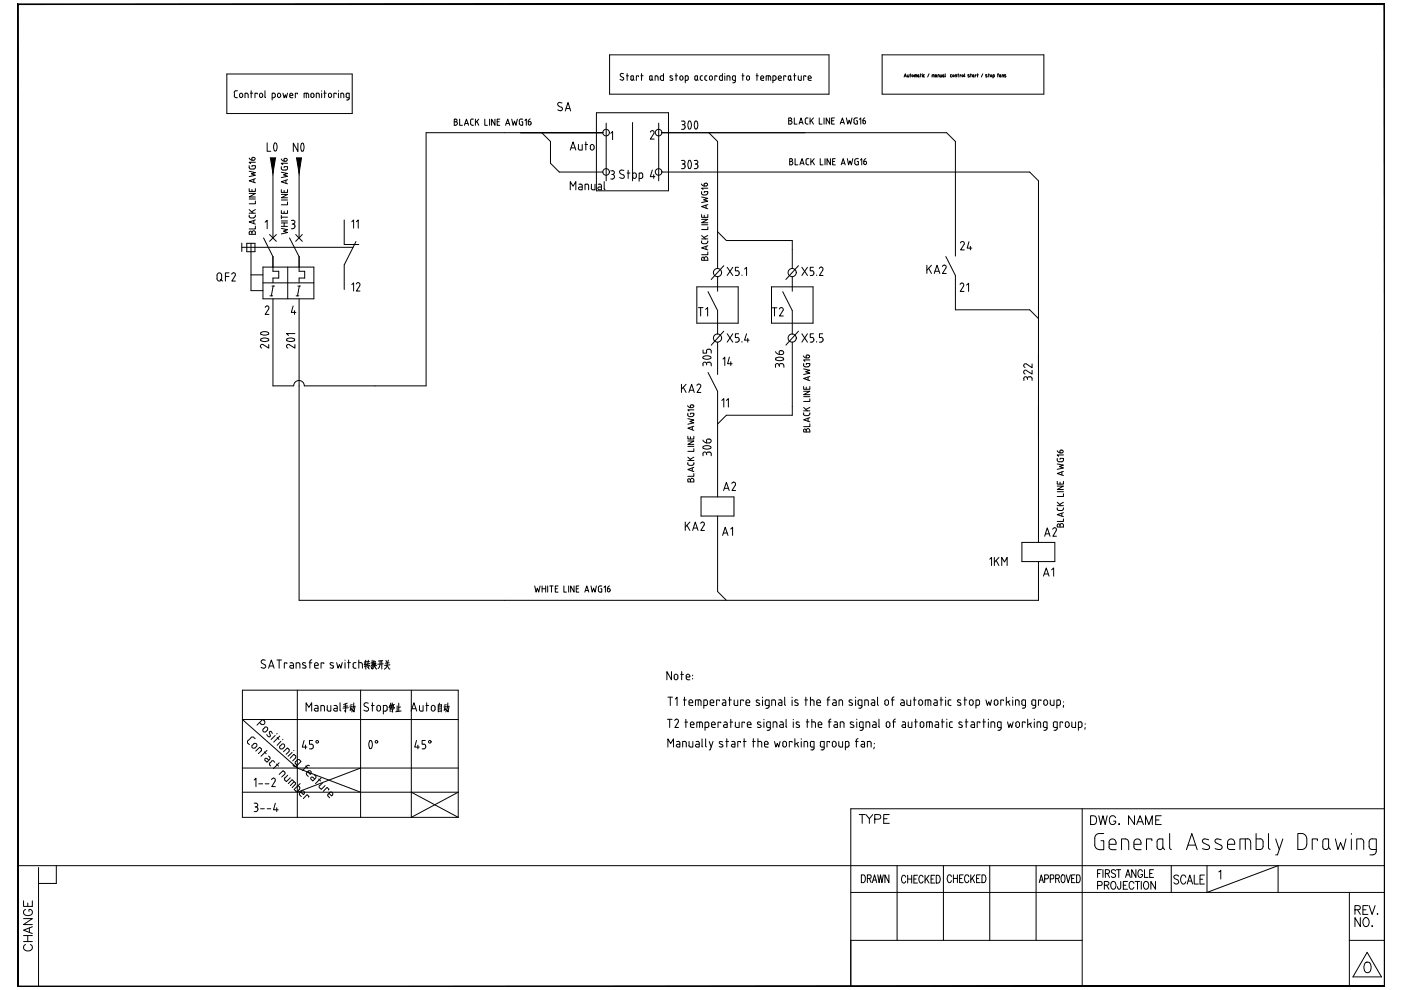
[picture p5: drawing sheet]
<svg xmlns="http://www.w3.org/2000/svg" width="297mm" height="210mm" viewBox="0 0 297 210" stroke-linecap="round" stroke-linejoin="round" font-family="sans-serif">
<defs><g id="words">
<g font-size="7.1">
<text x="168.3" y="80.1" transform="rotate(-90 168.3 80.1)">306</text>
<text x="74.8" y="160.9">0°</text>
</g>
<g font-size="6.6">
<text x="116.4" y="25.8">SA</text>
<text x="142.5" y="29.3">300</text>
<text x="54.7" y="33.9">L0</text>
<text x="142.5" y="37.7">303</text>
<text x="58.9" y="76.2" transform="rotate(-90 58.9 76.2)">200</text>
<text x="64.6" y="76.2" transform="rotate(-90 64.6 76.2)">201</text>
<text x="152.8" y="80.1" transform="rotate(-90 152.8 80.1)">305</text>
<text x="152.8" y="99.1" transform="rotate(-90 152.8 99.1)">306</text>
</g>
<g font-size="4.9">
<text x="119.9" y="33.2">Auto</text>
<text x="195.8" y="59.3">KA2</text>
<text x="202.8" y="54.3">24</text>
<text x="45.2" y="60.7">QF2</text>
<text x="73.7" y="62.8">12</text>
<text x="202.5" y="63.1">21</text>
<text x="147.1" y="68.1">T1</text>
<text x="163" y="68.1">T2</text>
<text x="152.4" y="78.7">14</text>
<text x="220.1" y="81.8" transform="rotate(-90 220.1 81.8)">322</text>
<text x="143.6" y="84.3">KA2</text>
<text x="152.4" y="105.1">A2</text>
<text x="144.3" y="113.6">KA2</text>
<text x="152.4" y="114.7">A1</text>
<text x="220.5" y="115">A2</text>
<text x="208.8" y="121">1KM</text>
<text x="220.5" y="123.5">A1</text>
<text x="63.1" y="160.2">45°</text>
<text x="87.1" y="160.2">45°</text>
<text x="52.9" y="173.2">3--4</text>
<text x="181.3" y="175.7">TYPE</text>
<text x="230.4" y="176">DWG. NAME</text>
<text x="286.5" y="197.6">NO.</text>
<text x="8.1" y="202.8" transform="rotate(-90 8.1 202.8)">CHANGE</text>
</g>
<g font-size="4.4">
<text x="77.3" y="49.7" transform="rotate(-90 77.3 49.7)">11</text>
<text x="155.6" y="87.5" transform="rotate(-90 155.6 87.5)">11</text>
</g>
</g></defs>
<!-- layer: 2 -->
<g fill="none" stroke="#000" stroke-width=".21">
<path d="M73 51.8h3.1M75.5 51.2l-2.5 5M229.4 171.5v37.7M293.6 171.5h-113.2v37.7M3.7 183.5h289.9M8.2 183.9v25.3M11.9 183.5v3.8h-3.7M180.4 199.4h49M180.4 189.2h113.2M182.6 185.5a.87 .87 0 0 1 .9 .5 .87 .87 0 0 1-.3 1.1h-.6zM183.9 186.3l.7-.1v-.7h-.7v1.6M184.3 186.3l.4 .8"/>
<path d="M185 187.1l.4-1.6 .5 1.6M185.1 186.6h.6M186.1 185.5l.3 1.6 .3-1.6 .3 1.6 .3-1.6M188.5 185.5v1.6l-.9-1.6v1.6M190.2 183.5v15.9M192 186l-.3-.4a.86 .86 0 0 0-.6 .8 .86 .86 0 0 0 .6 .8l.3-.4M192.4 185.6v1.6M192.4 186.4h.9M193.3 185.6v1.6M193.8 186.4h.4M194.5 185.6h-.7v1.6h.7M195.7 186l-.3-.4a.86 .86 0 0 0-.6 .8 .86 .86 0 0 0 .6 .8l.3-.4"/>
<path d="M196.1 185.6v1.6M196.4 186.3l.6 .9M197 185.6l-.9 1.1M197.4 186.4h.5M198.2 185.6h-.8v1.6h.8M198.5 185.6a.88 .88 0 0 1 .9 .5 .88 .88 0 0 1-.3 1l-.6 .1zM200 183.5v15.9M201.7 185.9a.4 .4 0 0 0-.4-.4 .4 .4 0 0 0-.4 .4l-.1 .6 .3 .6h.3l.3-.4M202.1 185.5v1.6M202.1 186.3h.9M203 185.5v1.6M203.5 186.3h.4"/>
<path d="M204.2 185.5h-.7v1.6h.7M205.4 185.9a.47 .47 0 0 0-.6-.4 .47 .47 0 0 0-.3 .6v.4a.46 .46 0 0 0 .3 .6 .46 .46 0 0 0 .6-.4M205.8 185.5v1.6M206.1 186.2l.5 .9M206.6 185.5l-.8 1.1M207.1 186.3h.4M207.8 185.5h-.7v1.6h.7M208.2 185.5h.4a.99 .99 0 0 1 0 1.6h-.4zM209.8 183.5v15.9M219.7 183.5v15.9M220.3 187.1l.5-1.6 .4 1.6M220.5 186.6h.6"/>
<path d="M221.5 186.3h.7l.1-.3-.1-.5h-.7v1.6M222.7 186.3h.7v-.8h-.7v1.6M223.8 186.3l.7-.2 .1-.3-.1-.3h-.7v1.6M224.2 186.3l.4 .8M225.2 185.5h.3a1.25 1.25 0 0 1 0 1.6h-.2a1.33 1.33 0 0 1-.1-1.6zM226.1 185.5l.4 1.6 .4-1.6M227.2 186.3h.5M227.9 185.5h-.7v1.6h.7M228.3 185.5h.3a1.05 1.05 0 0 1 0 1.6h-.3zM232.7 187.7h.9l.1-.3-.1-.4-.9-.1v1.6M232.7 185.2h.5M233.5 184.4h-.8v1.6"/>
<path d="M233.8 184.4v1.6M234.1 187.7l.9-.1 .1-.4-.4-.3h-.6v1.6M234.4 185.2l.7-.1 .1-.2-.1-.4-.7-.1v1.6M234.6 187.7l.5 .8M234.8 185.2l.4 .8M235.6 187.1l.3-.2a.84 .84 0 0 1 .7 .8 .84 .84 0 0 1-.7 .8l-.4-.6zM236.5 184.6a.45 .45 0 0 0-.6-.2 .45 .45 0 0 0-.2 .5l.7 .4 .1 .3-.1 .4a.54 .54 0 0 1-.8-.2M236.7 184.4h.9M237.2 184.4v1.6M237.6 186.9l-.1 1.6h-.4l-.2-.5M238.2 187.7h.5M238.6 186l.5-1.6 .5 1.6"/>
<path d="M238.8 185.5h.6M239.1 186.9h-.9v1.6h.9M240.4 187.3a.52 .52 0 0 0-.6-.4 .52 .52 0 0 0-.4 .6v.4a.52 .52 0 0 0 .4 .6 .52 .52 0 0 0 .6-.3M240.7 186.9h.9M240.8 184.4v1.6l-.9-1.6v1.6M241.2 186.9v1.6M242 186.9v1.6M242.2 184.8a.5 .5 0 0 0-.6-.4 .5 .5 0 0 0-.3 .6v.4a.51 .51 0 0 0 .4 .7 .51 .51 0 0 0 .5-.7h-.3M242.6 187.1l.3-.2a.84 .84 0 0 1 .7 .8 .84 .84 0 0 1-.7 .8l-.5-.6zM242.7 184.4v1.6h.7M243.8 185.2h.5M244.6 184.4h-.8v1.6h.8"/>
<path d="M245 186.9v1.6l-1-1.6v1.6M248.3 183.5v5.7M249.9 185.8a.54 .54 0 0 0-.6-.3 .54 .54 0 0 0-.4 .5l.3 .3 .6 .3a.53 .53 0 0 1-.1 .8 .53 .53 0 0 1-.8-.3M251.4 186a.57 .57 0 0 0-.7-.5 .57 .57 0 0 0-.4 .8l.1 .7 .3 .4a.61 .61 0 0 0 .7-.4M251.7 187.4l.6-1.9 .6 1.9M251.9 186.8h.7M253.2 185.5v1.9h.9M254.4 186.4h.6M255.4 185.5h-1v1.9h1M255.9 183.5v5.7l15.1-5.7v5.7M258.4 184.9l.4-.4v1.9M286.1 199.4h7.5"/>
<path d="M286.1 189.2v20M289.5 204.1a.76 .76 0 0 1 1.1 .3 1.13 1.13 0 0 1-.8 1.8 1.44 1.44 0 0 1-.3-2.1zM289.9 201.9l3 5.2h-6z"/>
</g>
<!-- layer: 1 -->
<path d="M3.7 .8v208.4h.2zM3.7 .8l.2 .2v208.2zM3.7 .8l.2 .2 289.7-.2zM3.9 1l289.7-.2-.1 .2zM293.6 .8l-.1 .2 .1 208.2zM293.5 1l.1 208.2-.1-.1zM3.7 209.2h289.9l-.1-.1zM3.7 209.1h289.8l-289.8 .1z" fill="#000" stroke="#000" stroke-width=".21"/>
<g fill="none" stroke="#000" stroke-width=".21">
<path d="M64.5 81.8h15M232.1 179.2a.95 .95 0 0 0 1 .9M232.1 177.7v1.5M233.4 178.3h.6v1.9h-.9M235.1 179.5l.1 .3 .5 .3M235.1 178.6a.74 .74 0 0 1 .8-.7 .74 .74 0 0 1 .7 .7M235.2 178.6v1M236.6 178.6v.4h-1.4M239.3 178.5a.66 .66 0 0 0-.7-.6h-.8v2.3M239.3 178.5v1.7M240.4 179.5l.1 .3 .5 .3M240.4 179h1.5a.8 .8 0 0 0-.5-1.1 .8 .8 0 0 0-1 .7v1"/>
<path d="M244.2 178.3v-.4h-1.1v2.3M245.3 179.6l.1-1.4 .5-.3h.6v1.7M245.3 179.5l.1 .3 .5 .3M246.5 179.5v.3l-.5 .3M246.5 179.7l.4 .5M248 179.8l.3 .3M248 176.7v3.1M251.9 179.2h1.6M255 179.9l1 .2M255.2 178.7l1 .5M256.2 179.2a.49 .49 0 0 1 .2 .5 .49 .49 0 0 1-.4 .4M256.2 178.1l-.5-.2a.52 .52 0 0 0-.8 .5l.3 .3"/>
<path d="M257.9 178.7l1 .5a.58 .58 0 0 1 .1 .8 .58 .58 0 0 1-.9 .1l-.5-.2M258.9 178.1l-.5-.2a.52 .52 0 0 0-.8 .5l.2 .3M260.2 179.5l.1 .3 .5 .3M261.7 178.6a.74 .74 0 0 0-.7-.7 .74 .74 0 0 0-.7 .7v1M261.8 178.6v.4h-1.5M264 177.9v2.2M264.5 177.8a.66 .66 0 0 1 .6 .7M264.5 177.9h-1.6v2.2M265.2 178.5v1.6M266.3 176.7v3.4h.9a.66 .66 0 0 0 .6-.6v-1M266.3 177.9h.9M267.1 177.8a.66 .66 0 0 1 .7 .7"/>
<path d="M268.9 179.7l.4 .4M268.9 176.7v3M270.5 177.9l.7 2.2M272 177.9l-1.2 3.4h-.3M277 177.8a1.04 1.04 0 0 0-1-1.1h-.8v3.4a1.44 1.44 0 0 0 1.8-.7v-.3M277.1 177.8v1.3M279.3 178.3v-.4h-1.1v2.2M280.5 179.5a.62 .62 0 0 0 .6 .6 .62 .62 0 0 0 .6-.6M281 177.8l-.5 .3v1.5M281.1 177.9h.6v1.7M281.7 179.6l.4 .5M283.1 177.9l.6 2.2 .5-1.5 .6 1.5 .6-2.2"/>
<path d="M286.5 176.7v.2M286.5 177.9v2.2M288.5 177.8a.66 .66 0 0 1 .6 .7M288.5 177.9h-.8v2.2M289.1 178.5v1.6M290.3 178.5v1a.66 .66 0 0 0 .6 .6h.9M290.9 177.8a.66 .66 0 0 0-.6 .7M291 177.9h.8v2.7M235.7 180.2h.9M241 180.2h.9M245.9 180.2h.1M251.5 180.2l1.2-3.5 1.1 3.5"/>
<path d="M260.8 180.1h1M290.4 181.3h.7M291.8 180.6a.66 .66 0 0 1-.7 .6"/>
</g>
<!-- layer: _ -->
<path d="M293.6 63v6.4M293.6 95.4v53.2" fill="none" stroke="#000" stroke-width=".21"/>
<path d="M293.6 31.5v31.5" fill="none" stroke="#000" stroke-width=".21"/>
<!-- layer: 0 -->
<g fill="none" stroke="#000" stroke-width=".21">
<path d="M48.1 15.7h26.6v8.4h-26.6zM129.2 11.6h46.6v8.4h-46.6zM187 11.6h34.3v8.4h-34.3zM52.8 40v.6h1.3v-.6M52.8 36.3l1.3 .3-.8 .3 .8 .3-1.3 .3M53.8 38v.6M54.1 37.9l-1.3 .4 1.3 .5M57.9 36.7v13.7M59.6 36.5l1.4 .3-.9 .3 .9 .3-1.4 .3M60.6 38.2v.6M61 38.1l-1.4 .5 1.4 .4M63.4 36.7v13.7"/>
<path d="M96.3 25.8h.3M96.6 25.8a.36 .36 0 0 1 .4 .4 .36 .36 0 0 1-.4 .3M96.6 25.8l.3-.1v-.3l-.6-.1v1.3h.3M97.5 25.3v1.3h.5M98.5 26.6l.4-1.3 .5 1.3M98.6 26.2h.6M100.1 25.2l-.3 .4v.8l.3 .1M100.1 26.6h.3M100.1 25.3h.3M100.8 25.3v1.3M101.1 25.7l.4 .9M101.5 25.3l-.7 .8"/>
<path d="M102.8 25.3v1.3h.5M103.8 25.3v1.3M104.9 25.3v1.3l-.7-1.3v1.3M105.4 25.8h.4M106 25.3h-.6v1.3h.6M107 28.1h20.8M107.2 26.6l.5-1.3 .4 1.3M107.3 26.2h.7M108.5 25.3l.3 1.3 .3-.9 .3 .9 .3-1.3M110.5 25.2l-.3 .2a.99 .99 0 0 0 .1 1.1h.2M110.5 25.3h.3M110.6 25.8h.2v.8h-.3"/>
<path d="M111.3 25.6l.3-.3v1.3M112 26.3l.3 .2 .3-.2M112 25.8h.3M112 25.8v.5M112.3 25.8h.2l.1 .3M112.4 25.2l-.4 .6M112.6 26.1v.2M114.9 28.1l1.8 1.9v4.6l1.9 1.9h9.2M122.8 39.1h.3M123.1 39l.3 .2v1h-.5M123.4 39.7l-.7 .1v.3l.2 .1M124.4 39l.3 .2 .1 1"/>
<path d="M124.5 39.1h-.5v1.1M125.4 39.1v.8M126.2 39.1v1.1h-.7l-.2-.3M126.4 23.9h15.3v16.6h-15.3zM126.8 39.1h.4M127 39.7l-.3 .2 .3 .3M127 39.7h.5M127.1 39l.4 .2v1h-.5M128.1 38.5v1.5l.2 .2M128.5 26.1v12.2M129.5 36.2h.4a.4 .4 0 0 1 .4 .4 .4 .4 0 0 1-.4 .4M129.5 28.3l.4-.4v1.7"/>
<path d="M129.7 37h.2M129.9 37l.4 .4M130.3 37.4l-.2 .5-.6 .1M131.6 36.9l.6 .2M132.2 37.1a.45 .45 0 0 1 0 .6 .45 .45 0 0 1-.6 0l-.2-.1M132.3 36.2a.48 .48 0 0 0-.7-.1 .48 .48 0 0 0 0 .7M133 36.7h.6M133.2 36.1v1.7M134.1 26v12.3M134.1 37a.4 .4 0 0 1 .4-.4 .4 .4 0 0 1 .4 .4v.5M134.1 37.4a.4 .4 0 0 0 .4 .4 .4 .4 0 0 0 .4-.4M134.2 37.1v.4"/>
<path d="M135.5 37.8h.4M135.9 36.6l.4 .4M135.9 36.7h-.4v1.7M136.3 37l-.1 .7-.3 .1M138.3 27.7l.3 .2v.4M138.3 27.7l-.4 .3M138.3 36.1l-.4 1.4h1M138.6 37v.8M138.6 28.3l-.7 1.2h.8M139.7 26.1v12.2M140.4 36.5h77.9l1.9 1.8v29.2l-1.9-1.8h-15.7v-7.3M140.4 28.1h60.3l1.9 1.9v24.3"/>
<path d="M150.1 39.9h-1.3l.3 .3M152.1 30v26.9M167.6 25.6l.2-.2v-.3l-.6-.1v1.3h.4a.36 .36 0 0 0 .3-.3 .36 .36 0 0 0-.3-.4h-.4M167.7 34.2l.3-.1v-.3l-.6-.2v1.4h.3a.36 .36 0 0 0 .4-.4 .36 .36 0 0 0-.4-.4h-.3M168.4 25v1.3h.6M168.6 33.6v1.4h.6M169.4 26.3l.4-1.3 .5 1.3M169.5 26h.6M169.6 35l.5-1.4 .4 1.4M169.7 34.6h.6M171.1 26.3h.2M171.2 33.6l-.3 .4v.8l.3 .1"/>
<path d="M171.2 35h.3M171.2 33.6h.3M171.3 25h-.4l-.2 .3 .1 .8 .2 .2M171.7 25v1.3M171.9 33.6v1.4M172 25.5l.5 .8M172.2 34.1l.5 .9M172.5 25l-.8 .8M172.6 33.6l-.7 .8M173.7 25v1.3h.6M173.9 33.6v1.4h.6M174.7 25v1.3"/>
<path d="M174.9 33.6v1.4M175.9 25v1.3l-.7-1.3v1.3M176.1 33.6v1.4l-.8-1.4v1.4M176.3 25.6h.5M176.5 34.2h.5M176.9 25h-.6v1.3h.6M177.1 33.6h-.6v1.4h.6M178.1 26.3l.5-1.3 .4 1.3M178.3 26h.6M178.4 35l.4-1.4 .4 1.4M178.5 34.6h.6M179.5 25l.2 1.3 .3-.8 .3 .8 .3-1.3"/>
<path d="M179.7 33.6l.2 1.4 .3-.9 .3 .9 .3-1.4M181.2 34l.1 .8 .7 .2v-.8h-.3M181.8 25l-.7 .2a.99 .99 0 0 0 .1 1.1h.6v-.7h-.2M182 33.6l-.6 .1-.2 .3M182.2 25.3l.3-.3v1.3M182.4 33.9l.3-.3v1.4M183.1 34.6l.3 .3 .3-.3M183.2 25.6h.2l.1 .3M183.3 25.6h-.3v.5l.4 .1 .1-.3M183.4 25l-.5 .6M183.4 34.2l.2 .1 .1 .4M183.4 34.2h-.3v.5"/>
<path d="M183.6 33.6l-.5 .6M51.3 52.4h23.5M51.3 51.5v1.8M52.3 51.6h1.8v1.8h-1.8zM52.8 45.6l.1 .4 .2 .2M52.8 41h1.3l-1.3 .8h1.3M52.8 45.2h1.3M52.8 44.4l.8 .8M52.8 42.2h1.3M53.2 46.2h.6M53.2 51.6v10h2.6M53.2 58.3h2.6"/>
<path d="M53.4 49.3l-.2-.3h-.2l-.2 .7h1.3v-.4a.36 .36 0 0 0-.3-.4 .36 .36 0 0 0-.4 .4v.4M53.4 40.2v.4M53.8 46.8v.6M54.1 47.9v.6h-1.3M54.1 46.6l-1.3 .5 1.3 .4M54.1 45.6v.4l-.3 .2M54.1 42.6v.6h-1.3M54.1 44.4l-.8 .5M55.8 56.6h10.7v6.8h-10.7zM55.8 60h10.7M55.9 50.4l2 4v3.1h1.2v1.5h-1.2v1M56.2 47.1l.4-.4v1.8"/>
<path d="M57.2 49.7l1.4 1.5M58.6 49.7l-1.4 1.5M59.6 48.4l1.4 .3-.9 .3 .9 .3-1.4 .3M59.6 44.6v.6h1.4v-.6M59.6 41.2h1.4l-1.4 .7h1.4M59.6 40.2v.6h1.4v-.6M59.6 48h1.4M59.6 47.3h1.4M59.6 46.8h1.4M59.6 46h1.4M59.6 45.7v.7M59.6 42.4h1.4"/>
<path d="M60.2 40.4v.4M60.2 44.8v.4M60.2 47.3v.7M61 42.8v.6h-1.4M61 56.6v6.8M61.4 50.4l2 4v3.1h1.2v1.5h-1.2v1M61.8 46.7h.3a.4 .4 0 0 1 .4 .4 .4 .4 0 0 1-.4 .4l.4 .4M61.8 48.5h.3M61.9 47.5h.2M62.5 47.9a.44 .44 0 0 1-.4 .6M62.7 49.7l1.4 1.5M64.1 49.7l-1.4 1.5"/>
<path d="M73 46.6v5.2M73 56.2v5.2M120.9 40.2v-1.7l.6 1 .6-1v1.7M148.7 40.9l.4 .4M148.7 51.3l.3 .3M148.8 46.5h1.3l-1.3 .7h1.3M148.8 45.5v.6h1.3v-.6M148.8 41.8l1.3 .3-.9 .3 .9 .3-1.3 .3M148.8 40.6v.4M148.8 51.1v.2M148.8 50.7h1.3M148.8 49.9l.8 .8"/>
<path d="M148.8 47.7h1.3M149.1 51.7h.6M149.1 41.3h.6M149.3 54.8l-.1-.3h-.3l-.1 .7h1.3v-.4M149.3 40.8v-.2h.8v.4M149.3 45.6v.5M149.3 54.8v.4M149.3 54.8a.36 .36 0 0 1 .4-.4 .36 .36 0 0 1 .3 .4M149.7 43.5v.6M149.7 52.2v.7M150 51.3l-.3 .3M150 40.9l-.3 .4"/>
<path d="M150.1 53.4v.6h-1.3M150.1 52.1l-1.3 .5 1.3 .4M150.1 48.1v.6h-1.3M150.1 43.4l-1.3 .4 1.3 .5M150.1 51.1v.2M150.1 49.9l-.9 .5M152.1 58.7v3.1M152.1 49.1l1.9 1.9h14v5.9M153.5 56.3l-2.7 3M154.2 56.7l1.2 1.7M155.4 56.7l-1.2 1.7M156.3 57.4l.4 .4"/>
<path d="M156.6 56.7h-.7v.7h.4M156.7 58l-.2 .4h-.6M156.7 57.8v.2M157.3 58.3v.1M157.9 57.1l.4-.4v1.7M168 58.7v3.1M169.3 56.3l-2.7 3M170 56.7l1.2 1.7M171.2 56.7l-1.2 1.7M172.1 57.4l.5 .4M172.5 56.7h-.7v.7h.4M172.6 57.8v.2"/>
<path d="M172.6 58l-.2 .4h-.6M173.1 58.3v.1M174.1 56.6l.3 .1 .1 .4-.8 1.3h.8M174.1 56.6l-.4 .3M57.2 62.7h.6M57.7 60.6h.5M57.9 63.4v18.4M57.9 60.6l-.4 2.1M62.1 64.9l-.3 1.3h.9M62.4 65.9v.8M62.8 62.7h.6M63.2 60.6h.5"/>
<path d="M63.4 63.4v18.4M63.5 60.6l-.4 2.1M147.7 60.8h8.8v7.7h-8.8zM150.1 61.8l2 4.1v5M150.1 79l2 4v22.4M154.2 70.8l1.2 1.7M155.4 70.8l-1.2 1.7M155.9 72.5h.4M156.3 71.5a.45 .45 0 0 1 .4 .6M156.6 70.8h-.7v.8h.4M156.7 72.1l-.4 .4M157.3 72.4v.1"/>
<path d="M158.3 70.8l-.4 1.3h.9M158.5 71.7v.8M163.6 60.8h8.8v7.7h-8.8zM165.9 61.8l2.1 4.1v5M168 72.5v15.5h-14l-1.9 1.9M170 70.8l1.2 1.7M170.3 75.5l.6 .4M170.4 78.2l1.3 .3-.9 .3 .9 .3-1.3 .3M170.7 77.8h.6M170.9 77.3v-.2h.8v.3M170.9 75.6v.3M170.9 75.9h.5"/>
<path d="M171.2 70.8l-1.2 1.7M171.2 75.3h-.2l-.1 .3M171.2 75.3h.2M171.3 80v.6M171.4 75.3l.3 .3-.3 .2M171.7 77.4l-.4 .4M171.7 79.8l-1.3 .4 1.3 .5M171.7 76.3h-1.3l.2 .3M171.8 72.5h.4M172.1 71.5a.45 .45 0 0 1 .5 .6M172.5 70.8h-.7v.8h.4M172.6 72.1l-.5 .4"/>
<path d="M173.1 72.4v.1M173.7 72.5h.4M174.1 71.5a.45 .45 0 0 1 .4 .6M174.4 70.8h-.7v.8h.4M174.5 72.1l-.4 .4M220.2 73.5v3.5M145.8 86l.6 .4M145.8 87.6v.5l.4 .2M146.2 88.3h.6M146.4 87.8v-.2h.7v.5l-.4 .2M146.4 86.1v.3h.5M146.7 85.8l-.3 .1-.1 .3"/>
<path d="M146.8 85.8l.3 .3-.3 .3M147.1 86.9h-1.3l.3 .3M170.3 87.8l.4 .3M170.3 91.2l.3-.2 .3 .2M170.4 91.3v.3h1.3v-.3M170.4 83h1.3l-1.3 .7h1.3M170.4 81.9v.6h1.3v-.6M170.4 87.5v.3M170.4 87.1h1.3M170.4 86.4l.8 .7M170.4 84.1h1.3M170.7 88.1h.7"/>
<path d="M170.9 82.1v.4M170.9 91.3v.3M170.9 91.2a.36 .36 0 0 1 .4-.3 .36 .36 0 0 1 .4 .3M171.3 88.7v.6M171.7 89.9v.6h-1.3M171.7 88.5l-1.3 .5 1.3 .4M171.7 87.5l-.1 .4-.3 .2M171.7 84.6v.5h-1.3M171.7 86.4l-.8 .4M220.2 86.1v6.9M220.2 96.5v18.5M224.2 95.6l.5 .4"/>
<path d="M224.2 97.5l.1 .4a.99 .99 0 0 0 1.1-.2l.1-.2M224.2 98.4l1.3 .2-.9 .3 .9 .3-1.3 .3M224.2 97.2v.4M224.7 97.4v-.2h.8v.4M224.7 95.7v.3h.5M225 95.4l-.2 .1-.1 .2M225 95.4l.3 .1 .1 .2-.3 .3M225.5 99.9l-1.3 .5 1.3 .4M225.5 96.5h-1.3l.3 .3M145.8 101.8l.3-.3 .2 .3M145.8 101.8v.4h1.3v-.4M146.4 101.8v.4"/>
<path d="M146.4 101.8a.36 .36 0 0 1 .3-.4 .36 .36 0 0 1 .4 .4M148.6 105.4h7v4h-7zM152.1 109.4v16l1.9 1.9M216.7 115h6.9v4.1h-6.9zM220.2 119.1v8.2h-113.2M224.2 107.7v.4l.3 .1h.8l.1-.3M224.2 103.1h1.3l-1.3 .7h1.3M224.2 102.1v.5h1.3v-.5M224.2 107.2h1.3M224.2 106.5l.8 .7M224.2 104.3h1.3M224.7 102.2v.4"/>
<path d="M225.1 100.1v.6M225.1 108.8v.6M225.5 108.7l-1.3 .4 1.3 .4M225.5 104.7v.6h-1.3M225.5 107.7v.2M225.5 106.5l-.8 .5M56.2 140a.46 .46 0 0 0-.6 0 .46 .46 0 0 0 0 .7l.5 .3a.44 .44 0 0 1 .1 .6 .44 .44 0 0 1-.7 0l-.2-.1M58.7 139.9h1M59.2 139.9v1.8M66.1 139.9l-.4 .4v1.4M73.2 139.9v.1M73.9 139.9v1.8"/>
<path d="M76.1 139.9v1.8M77.6 140l-.3 1M78.1 140l-.2 1.2 .4-.1M78.9 140v1.8l-.2-.3M82.3 140l-.1 .6M113.4 124.2l.3 1.3 .2-.8 .3 .8 .3-1.3M114.9 124.2v1.3M114.9 124.8h.8M115.7 124.2v1.3M116.1 124.2v1.3M116.5 124.2h.8M116.9 124.2v1.3"/>
<path d="M117.7 124.8h.5M118.3 124.2h-.6v1.3h.6M119.5 124.2v1.3h.6M120.6 124.2v1.3M121.7 124.2v1.3l-.7-1.3v1.3M122.2 124.8h.4M122.7 124.2h-.5v1.3h.5M124 125.5l.4-1.3 .4 1.3M124.1 125.2h.6M125.3 124.2l.3 1.3 .3-.8 .3 .8 .2-1.3M127.2 124.2l-.3 .2a.99 .99 0 0 0 .2 1.1h.1M127.3 124.2h.3"/>
<path d="M127.4 124.8h.2v.7h-.3M128.1 124.5l.3-.3v1.3M128.8 124.8l.1 .7h.3l.1-.3M128.8 124.8h.3M129.1 124.8l.2 .1 .1 .2M129.2 124.2l-.4 .6M129.4 125.1v.2M51.4 146.3h45.8v27h-45.8zM52.6 157l-.1 .2 .1 .4M52.6 157.6l.3 .3M53.2 156.4l.2-.1 .4 .1M53.3 156.4l-.7 .6"/>
<path d="M53.5 158a.4 .4 0 0 0 0 .5 .4 .4 0 0 0 .6 0M53.8 157.7a.4 .4 0 0 1 .6 0 .4 .4 0 0 1 0 .6M53.8 157.7l-.2 .3M53.8 156.4l.3 .2M54.4 158.3l-.3 .3M55 153.2l.4 .3M55.4 158.7v.5M55.4 158.7l-.3-.3-.9 .8M55.4 159.2l-.6 .6M56 152.8a.49 .49 0 0 1 0 .7 .49 .49 0 0 1-.7 0M56 152.9l-.3-.4-1.2 1.2M56 159.4l.4 .4"/>
<path d="M56.1 154.2a.4 .4 0 0 1 .6 0 .4 .4 0 0 1 0 .6l-.3 .3a.4 .4 0 0 1-.6 0 .4 .4 0 0 1 0-.6l.3-.2M56.6 155.7l.3 .5M56.6 159.1l-1.3 1.2M56.9 141.7l.6-1.8 .6 1.8M57.1 155.3l.2 .8-.4 .1M57.1 141.2h.9M57.1 155.3l.3-.2 .3 .4M58.3 155.9l-.8 .9M58.8 155.5l-.1 .1M58.8 156.4l.3 .4M59.3 156.1l-1.3 1.2M59.4 158.1a.4 .4 0 0 0 0 .6 .4 .4 0 0 0 .6 0"/>
<path d="M59.6 157.2l-.8 .8M59.7 157.8a.4 .4 0 0 1 .5 0 .4 .4 0 0 1 0 .6l-.2 .3M59.7 157.9l-.3 .2M60 156.8h-.1M60.8 140.7v-.2h-.5v1.2M61.2 158.8v.6M61.3 158.9l-.3-.3-.9 .8M61.3 159.4l-.6 .5M61.5 140.5h.3M61.8 140.5l.4 .4M61.9 159.5l-.8 .8M62.2 140.9v.8h-.5"/>
<path d="M62.2 141.1h-.6l-.1 .4 .2 .1M63 146.3v27M63.6 140.9v.8M63.6 140.9l-.2-.4h-.6v1.2M64.1 141.6l.6 .1M64.4 140.5l.4 .1M64.4 140.5l-.2 .3 .6 .4M64.8 141.2l.1 .3-.2 .1M64.9 150.8v-1.8l.6 1 .6-1v1.8M65.5 140.5h.6M66.7 140.9a.4 .4 0 0 1 .4-.4 .4 .4 0 0 1 .4 .4M66.7 141.4l.3 .2"/>
<path d="M66.7 140.9v.5M66.8 149.6h.3M66.9 150.2l-.3 .3 .3 .2M66.9 150.2h.5M67 141.7h.5M67.1 149.5l.3 .4M67.4 149.9v.9h-.5M67.5 140.9v.2h-.8M68.4 149.5l.4 .4M68.5 149.6h-.5v1.2M68.7 140.7v-.2h-.6v1.2M68.8 149.9v.9"/>
<path d="M69.4 149.6v.8M70 141.6l.5 .1M70.1 141l.6 .2M70.1 149.6v1.2l-.6-.1-.2-.3M70.6 141.2l.1 .3-.2 .1M70.7 140.6l-.6-.1v.4M70.8 149.6h.4M71.1 149.5l.4 .4M71.4 140.5l.3 1.2 .3-.8 .3 .8 .3-1.2M71.5 149.9v.9h-.5M71.5 150.2l-.7 .1v.3l.2 .1M72.1 149v1.6"/>
<path d="M72.1 150.5l.2 .2M73.2 140.5v1.2M73.3 149.3v1.7l-.2-.3M73.6 149.1l-.7 .3M73.7 140.5h.6M73.7 149.7l-.8 .1M73.9 150.1h-1.2M74.4 149.8l-.1 .7M74.5 150.2l.2 .4M74.6 150.4l-.4 .2M74.7 149.8l-.5 .1M74.7 149.4l-.4 .1"/>
<path d="M74.8 141.3l.2 .3 .5 .1M74.9 140.9v.4M75 149v.8l-.4 1.1M75.2 149.8l-.4 .1M75.3 149.7l-.2 1.2-.2-.2M75.5 140.5h-.5l-.2 .4M76.1 140.5h.6l.1 .4M76.5 146.3v27M76.8 140.9v.8M77.4 149.8l.6 .2M77.6 140.5v1.4M77.8 141.2l-.5 .2"/>
<path d="M77.8 140.9l-.6 .1M77.8 140.3l-.5 .1M77.9 150a.45 .45 0 0 1 .1 .7 .45 .45 0 0 1-.7 0l-.1-.1M77.9 141.4l.4 .4M78.1 149.1a.48 .48 0 0 0-.7 0 .48 .48 0 0 0 0 .7M78.3 140.2l-.4 .1M78.3 141.1l-.2 .5M78.4 140.7l-.6 .1M78.7 149.6h.6M79 149v1.8M79 140.5l-.3 .1M79.1 140.8l-.5 .5"/>
<path d="M79.3 140l-.2 .8M79.4 141.2l.5 .6M79.6 140.2l-.2 1-.4 .6M79.6 140.3l-.4 .1M79.7 140.7h-.5v.5M79.7 140.6l-.1 .5M79.8 141.1l-.8 .1M79.9 150a.4 .4 0 0 1 .4-.5 .4 .4 0 0 1 .4 .5v.4a.4 .4 0 0 1-.4 .4 .4 .4 0 0 1-.4-.4M79.9 150v.4M80.6 140.1l-.2 1.4-.2 .3M80.9 140.1v1.7M81.2 140.1l-1 .1"/>
<path d="M81.2 140.7l-1.1 .1M81.7 149.5l.4 .4M81.7 149.6h-.4v1.8M81.8 140l.2 .4M82 141l.5 .8h.2M82.1 149.9l-.1 .7-.7 .2M82.1 140.6l-.2 1-.4 .3M82.5 150l.2-.5v1.4M82.5 140.5l-.8 .1M82.7 141l-1.2 .1M82.8 149.1l-.1 .4M82.9 150.1l-.1 .3"/>
<path d="M83 149.6v.4l.4-.2M83.1 149l.1 .3M83.2 150.4v.6l-.1-.2M83.4 149.6v.3M83.4 149.6h-.4M83.5 150.3l-.5 .1M83.6 149.4l-.8 .1M83.6 150.1h-.8M83.6 150v.2M84.2 149.7v1.2M84.5 149.1v1.7M84.9 149.9l-.4 .1"/>
<path d="M85 150.7l-1.1 .2M87.2 150.8l.6-1.8 .5 1.8M87.2 146.3v27l10-5.3h-45.8M87.3 150.3h.9M88.9 149.6v.8M89.7 149.6v1.2l-.6-.1-.2-.3M90.3 149.6h.6M90.5 149v1.8M91.5 149.7a.4 .4 0 0 1 .4-.1 .4 .4 0 0 1 .3 .4v.4a.4 .4 0 0 1-.3 .4 .4 .4 0 0 1-.5-.4zM92.9 149.4v1.5M93.2 149.1l-.1 .4M93.4 150.3l-.5 .1"/>
<path d="M93.4 149.8l-.5 .1M93.6 149.4l-.7 .1M93.6 150.7l-.7 .1M93.6 149.4v1.5M94.4 149.8l-.2 .7M94.5 150.2l.1 .4M94.5 150.4l-.4 .2M94.6 149.8l-.5 .1M94.6 149.4l-.4 .1M95 149l-.1 .8-.4 1.1M95.2 149.8l-.5 .1M95.2 149.7l-.2 1.2-.1-.2"/>
<path d="M97.2 152.6h-45.8l11.6 10.2 13.5 5.2M141.5 152.5h1M141.6 158.4v-1.7l.6 .9 .6-.9v1.7M141.6 147.8h1M142 152.5v1.7M142.1 147.8v1.8M142.4 142.4v1.7l-1-1.7v1.7M142.9 143.3a.4 .4 0 0 1 .4-.4 .4 .4 0 0 1 .4 .4M143 143.4v.3M143.1 152.8a.4 .4 0 0 1 .5-.3 .4 .4 0 0 1 .2 .6M143.2 148.2l.4-.4v1.8M143.5 157.2h.3"/>
<path d="M143.7 157.8l-.3 .3 .3 .3M143.7 157.8h.4M143.7 143.4v.3a.4 .4 0 0 1-.4 .4 .4 .4 0 0 1-.4-.4M143.8 157.2l.3 .1v1.1h-.4M143.8 153.1l-.7 1.1h.7M144.3 143h.6M144.5 142.4v1.7M144.9 148.4h.6M145.1 147.8v1.8M145.1 157.2l.4 .1v1.1M145.2 157.2h-.5v1.2M145.2 153.1h.6"/>
<path d="M145.4 152.5v1.7M145.5 143.3a.4 .4 0 0 1 .4-.4 .4 .4 0 0 1 .4 .4M145.5 143.8l.3 .3M145.5 143.4v.4M145.8 144.1h.5M146.1 148.8a.45 .45 0 0 1 .5-.4 .45 .45 0 0 1 .3 .6h-.8M146.1 158l.3 .4M146.1 148.8v.5M146.1 157.2v.9M146.1 149.3l.3 .2M146.3 143.4v.1h-.8M146.3 153.5a.4 .4 0 0 1 .4-.4 .4 .4 0 0 1 .5 .4"/>
<path d="M146.4 153.5v.6l.3 .1M146.4 149.6h.5M146.7 154.2h.5M146.9 143.2v.1M146.9 143.8v.2M146.9 157.2v1.2h-.5M147.2 153.5v.2h-.8M147.6 157.2h.3M147.9 157.2l.3 .1 .1 1.1h-.6l-.2-.2 .1-.4h.7M148 148.4v1.2M148.3 148.4l.3 .1v1.1M148.3 148.4h-.9v1.2"/>
<path d="M148.3 153.1v1.1M148.6 153.1l.3 .1v1M148.6 153.1h-.9v1.1M148.8 158.2l.2 .2M148.8 156.7v1.5M149.5 154.2h.4M149.6 156.7v1.5l.2 .2M149.6 148.4l.3 .1 .1 .8M149.6 148.4h-.4v1.8M149.9 153.1l.3 .1 .1 .7M149.9 153.1h-.4v1.7M150 149.2l-.2 .3-.6 .1"/>
<path d="M150.3 153.9l-.4 .3M150.4 157.2l.4 1.2M150.5 148.8a.43 .43 0 0 1 .6-.4 .43 .43 0 0 1 .2 .6h-.7M150.6 149.3l.3 .2M150.6 148.8v.5M150.8 153.5a.4 .4 0 0 1 .4-.4 .4 .4 0 0 1 .4 .4M150.9 153.5v.6l.3 .1M150.9 149.6h.4M151.2 157.2l-.6 1.8h-.2M151.2 154.2h.4M151.6 153.5v.2h-.7M152.5 158.3l.5 .1"/>
<path d="M152.5 148.6v-.2h-.6v1.2M152.7 157.7l.5 .2M152.7 157.2l-.2 .2 .1 .2M152.8 157.2l.4 .1M152.8 153.3v-.2h-.6v1.1M153.2 157.9l.1 .3-.2 .2M153.2 148.4h.3M153.5 153.1h.3M153.5 148.4l.3 .1 .1 1.1h-.5M153.8 153.1l.3 .1 .1 1h-.5M153.9 149l-.7 .1v.3l.2 .1M153.9 157.2h.6"/>
<path d="M154.1 156.6v1.8M154.2 153.7l-.8 .1v.3l.2 .1M154.5 148.4h.6M154.7 147.8v1.8M154.8 153.1h.6M154.9 152.5v1.7M155.2 157.2h.3M155.5 157.2l.3 .1v1.1h-.4l-.3-.2 .1-.4h.6M155.7 148.4v.9M155.9 153.9l.3 .3M155.9 153.1v.8M156.4 148.4v1.2l-.6-.1-.2-.3"/>
<path d="M156.7 153.1v1.1h-.4M157 157.4v-.2h-.6v1.2M157.6 148.6v-.2h-.6v1.2M157.6 157.2h.6M157.8 156.6v1.8M157.9 153.3v-.2h-.6v1.1M158.2 149.3l.2 .2M158.2 149h.8a.43 .43 0 0 0-.3-.6 .43 .43 0 0 0-.5 .4v.5M158.4 153.5a.4 .4 0 0 1 .4-.4 .4 .4 0 0 1 .4 .4M158.5 153.5v.6l.2 .1M158.5 149.6h.5M158.8 154.2h.5"/>
<path d="M159.3 153.5v.2h-.8M159.6 157.2h.5M159.7 156.6v1.8M160.3 149.5l.6 .1M160.4 148.9l.7 .3-.3 .3M160.6 154.1l.5 .1M160.7 153.5l.7 .4-.3 .3M160.7 157.2h.5M160.7 156.6v1.8M161 148.5l-.6-.1v.4M161.1 157.2l.4 .1v1.1M161.3 153.2l-.6-.1v.4"/>
<path d="M161.7 147.8v.1M161.7 148.4v1.2M162 152.5v.1M162 153.1v1.1M162.1 157.6a.43 .43 0 0 1 .5-.4 .43 .43 0 0 1 .3 .6h-.8M162.1 157.6v.5M162.1 158.1l.3 .3M162.2 149.2l.4 .4M162.4 158.4h.5M162.5 153.9l.2 .3h.6M162.6 153.4v.5M162.6 148.4l-.3 .1v.8"/>
<path d="M162.6 148.4h.5v1.4l-.2 .3-.5 .1M162.6 149.6h.5M162.6 154.8h.4M162.9 153l-.4 .4M162.9 153.1h.4v1.4M163.3 154.5l-.3 .3M164.1 148.4l.3 .1v1.1M164.1 148.4h-.5v1.2M164.2 157.2l.3 1.2 .3-.8 .3 .8 .3-1.2M164.4 153l.3 .2v1M164.4 153.1h-.5v1.1M165.1 148.4h.3"/>
<path d="M165.3 149l-.3 .3 .3 .2M165.3 149h.5M165.4 153.1h.3M165.4 148.4l.3 .1 .1 1.1h-.5M165.5 153.7l-.2 .2 .2 .3M165.6 153.7h.5M165.7 153l.3 .2 .1 1h-.5M165.9 157.6a.4 .4 0 0 1 .4-.4 .4 .4 0 0 1 .5 .4v.4a.4 .4 0 0 1-.5 .4 .4 .4 0 0 1-.4-.4M166 157.6v.4M166.4 147.8v1.6l.2 .1M166.7 152.5l-.1 1.5 .2 .2M167.9 157.4v-.2h-.6v1.2"/>
<path d="M167.9 147.8v.1M167.9 148.4v1.2M168.2 152.5v.1M168.2 153.1v1.1M168.5 149.5l.5 .1M168.5 156.6v1.8M168.6 148.9l.6 .3-.2 .3M168.7 148.4l.5 .1M168.7 148.4l-.2 .2 .1 .2M168.8 154.1l.5 .1M168.9 153.5l.6 .3M168.9 157.6l.4 .8"/>
<path d="M169.3 157.4l-.8 .4M169.4 153.8l.1 .2-.2 .2M169.5 153.2l-.6-.1v.4M169.9 156.6v.1M169.9 157.2v1.2M170.6 148.4h.6M170.9 147.8v1.8M170.9 157.2l.3 .1v1.1M170.9 157.2h-.4v1.2M170.9 153.1h.6M171.2 152.5v1.7M171.8 158l.2 .3 .6 .1"/>
<path d="M171.8 148.4h.5M171.8 147.8v1.8M171.8 157.6v.5M171.9 159h.4M172.1 153.1h.5M172.1 152.5v1.7M172.1 157.2l-.3 .3M172.2 157.2h.4v1.4l-.4 .4M172.2 148.4l.3 .1 .1 1.1M172.5 153l.3 .2 .1 1M173.2 149.3l.3 .2M173.4 153.5a.4 .4 0 0 1 .4-.4 .4 .4 0 0 1 .4 .4"/>
<path d="M173.5 153.5v.6l.3 .1M173.5 149.6h.5M173.8 154.2h.4M173.9 158l.2 .3 .7 .1M173.9 148.8a.4 .4 0 0 0-.4-.4 .4 .4 0 0 0-.4 .4l.1 .5M173.9 157.6v.5M174 148.8v.2h-.8M174.1 159h.3M174.2 153.5v.2h-.7M174.3 157.2l-.4 .3M174.3 157.2h.5v1.4l-.4 .4M175.3 148.4h.6"/>
<path d="M175.5 148.2v1.4M175.6 153.1h.6M175.8 152.9v1.3M175.9 157.4v-.2h-.6v1.2M175.9 147.8l-.4 .4M176.2 152.5l-.4 .4M176.4 157.6a.4 .4 0 0 1 .4-.4 .4 .4 0 0 1 .4 .4M176.4 158a.4 .4 0 0 0 .4 .4 .4 .4 0 0 0 .4-.4M176.5 157.6v.4M176.6 148.4h.4M176.9 153.1h.3M176.9 148.4l.3 .1 .1 1.1h-.5"/>
<path d="M177.1 153.7l-.3 .2 .3 .3M177.1 153.7h.4M177.2 153l.3 .2v1h-.4M177.3 149l-.8 .1v.3l.3 .1M177.3 157.6v.4M177.8 157.2l.1 1 .7 .2v-1.2M178.3 148.4l.3 .1v1.1M178.3 148.4h-.4v1.2M178.6 153l.3 .2v1M178.6 153.1h-.5v1.1M179.2 158.4h.5M179.6 157.2l.4 .1v.8l-.4 .3"/>
<path d="M179.7 157.2h-.5v1.8M180.2 148.4l.5 .1M180.2 148.4l-.2 .3 .7 .4M180.3 154.1l.5 .1M180.4 153.5l.5 .3M180.5 153.1l-.2 .1 .1 .3M180.5 153.1l.5 .1M180.6 149.1l.1 .4-.7-.1M180.9 153.8l.2 .2-.3 .2M181.4 157.2h.5M181.4 147.8v.1M181.4 148.4v1.2"/>
<path d="M181.6 157v1.4M181.7 152.5v.1M181.7 153.1v1.1M181.9 149.2l.4 .3M181.9 156.6l-.4 .4M181.9 148.7v.5M182.2 153.9l.4 .3M182.2 153.4v.5M182.3 148.4l-.4 .3M182.3 148.4h.5v1.4l-.2 .3h-.5M182.3 149.6h.5M182.6 153l-.4 .4"/>
<path d="M182.6 153.1h.4v1.4M182.6 154.2h.4M182.6 157.2h.4M182.9 157.2l.4 .1v1.1h-.5l-.2-.2 .1-.4h.6M183 154.5l-.2 .3h-.5M183.7 148.4l.4 .1v1.1M183.8 148.4h-.5v1.2M184 153l.4 .2v1M184.1 153.1h-.5v1.1M184.3 157.2l.4 .1v1.1M184.4 157.2h-.5v1.2M184.8 148.4h.3"/>
<path d="M185.1 153.1h.3M185.1 148.4l.3 .1 .1 1.1h-.5M185.4 158.4l-.1 .4M185.4 157.6v.1M185.4 153l.3 .2 .1 1h-.5M185.5 149l-.8 .1v.3l.3 .1M185.8 153.7l-.8 .1v.3l.2 .1M186.1 147.8v1.6l.1 .1M186.3 154l.2 .2M186.4 152.5v1.5M187.6 148.8a.4 .4 0 0 1 .4-.4 .4 .4 0 0 1 .4 .4v.4a.4 .4 0 0 1-.4 .3 .4 .4 0 0 1-.4-.4M187.6 148.8v.4"/>
<path d="M187.9 153.4a.4 .4 0 0 1 .4-.4 .4 .4 0 0 1 .4 .4v.5M187.9 153.8a.4 .4 0 0 0 .4 .4 .4 .4 0 0 0 .4-.4M187.9 153.4v.5M189 148.4h.6M189.2 148.2v1.4M189.3 153.1h.6M189.4 152.9v1.3M189.5 147.8l-.4 .4M189.8 152.5l-.4 .4M191 148.4h.3M191.2 149l-.3 .3 .3 .2M191.2 149h.5"/>
<path d="M191.3 153.1h.3M191.3 148.4l.4 .3M191.6 153l.3 .2 .1 1h-.5M191.7 148.7v.9h-.5M192 153.7l-.7 .1v.3l.2 .1M192.2 149.2l.4 .3M192.3 148.4v.8M192.5 153.9l.4 .3M192.6 153.1v.8M193.1 148.4v1.2h-.5M193.3 153.1v1.1h-.4M193.7 148.4h.5"/>
<path d="M193.8 147.8v1.8M193.9 153.1h.6M194.1 152.5v1.7M195.1 153.4a.4 .4 0 0 1 .4-.4 .4 .4 0 0 1 .4 .4v.5M195.1 153.8a.4 .4 0 0 0 .4 .4 .4 .4 0 0 0 .4-.4M195.1 153.4v.5M195.6 148.8a.4 .4 0 0 0-.4-.4 .4 .4 0 0 0-.4 .4v.4a.38 .38 0 0 0 .4 .4 .38 .38 0 0 0 .4-.5M195.6 148.8v.4M196.8 148.4v1.2M197 148.4l.3 .1 .1 1.1M197 148.4h-.8v1.2M197.1 153.1v1.1"/>
<path d="M197.3 153l.3 .2 .1 1M197.3 153.1h-.8v1.1M198 148.4h.4M198.3 153.1h.4M198.4 148.4l.3 .1v1.1h-.5M198.6 153l.4 .2v1h-.5M198.7 149l-.7 .1v.3l.2 .1M199 153.7l-.8 .1v.3l.3 .1M199.3 148.4h.6M199.5 147.8v1.8M199.6 153.1h.6M199.8 152.5v1.7"/>
<path d="M200.5 147.8v.1M200.5 148.4v1.2M200.7 152.5v.1M200.7 153.1v1.1M201 149.2l.4 .3M201 148.7v.5M201.3 153.9l.4 .3M201.4 148.4l-.4 .3M201.4 149.6h.2M201.4 148.4h.2M201.7 153l-.4 .2v.7M201.7 154.2h.2"/>
<path d="M201.7 153.1h.2M203.1 148.8l.5 .3 .1 .3-.2 .1-.5-.1M203.3 154.1l.5 .1M203.4 153.5l.6 .4-.2 .3M203.5 153.1l.5 .1M203.5 153.1l-.2 .1 .1 .3M203.7 148.5l-.6-.1v.4M204.4 148.4h.6M204.6 147.8v1.7M204.6 153.1h.6M204.9 152.5v1.7M205.6 148.6a.4 .4 0 0 1 .4-.2 .4 .4 0 0 1 .3 .4v.3a.4 .4 0 0 1-.4 .4 .4 .4 0 0 1-.4-.3z"/>
<path d="M205.9 153.1h.3M206.1 153.7l-.3 .2 .3 .3M206.1 153.7h.5M206.2 153l.3 .2 .1 1h-.5M206.9 149.5h.4M207.3 148.4l.4 .3-.1 .7-.3 .1M207.3 148.4h-.4v1.7M207.8 153.3v-.2h-.6v1.1M208.4 153.1h.6M208.6 152.5v1.7M209 148.4l.3 1.1 .3-.7 .3 .7 .3-1.1M209.6 152.5v.1"/>
<path d="M209.6 153.1v1.1M210.5 153l.4 .2v1M210.6 153.1h-.5v1.1M210.8 148.6a.4 .4 0 0 1 .5-.2 .4 .4 0 0 1 .3 .4v.3a.38 .38 0 0 1-.4 .5 .38 .38 0 0 1-.4-.4zM211.5 153.9l.3 .3M211.5 153.4v.5M211.6 154.8h.3M211.8 153l-.3 .4M211.8 153.1h.5v1.3l-.4 .4M211.8 154.2h.5M212.8 148.6v-.2h-.6v1.1M213.4 147.8v1.7"/>
<path d="M213.6 153.1l.3 1.1 .3-.8 .3 .8 .3-1.1M213.7 148.8l.4 .7M214.1 148.6l-.7 .4M214.7 147.8v.1M214.7 148.4v1.1M215.3 153.4a.4 .4 0 0 1 .5-.4 .4 .4 0 0 1 .4 .4v.5M215.3 153.8a.4 .4 0 0 0 .5 .4 .4 .4 0 0 0 .4-.4M215.4 153.4v.5M215.7 148.4l.3 .1 .1 1M215.7 148.4h-.4v1.1M216.6 149.2l.2 .3h.6M216.7 148.7v.5"/>
<path d="M216.7 150.1h.4M217 148.4l-.4 .3M217 148.4h.4v1.4l-.3 .3M217.3 153.3v-.2h-.6v1.1M217.9 152.5v1.7M218.3 153.4l.4 .8M218.7 153.3l-.8 .4M218.7 149.2l.2 .3h.7M218.8 148.7v.5M219.1 148.4l-.4 .3M219.1 148.4h.5v1.4l-.2 .3h-.5M219.3 152.5v.1"/>
<path d="M219.3 153.1v1.1M220.3 153l.3 .2v1M220.3 153.1h-.4v1.1M220.7 148.6v-.2h-.5v1.1M221.2 153.9l.2 .3h.6M221.2 153.4v.5M221.3 154.8h.4M221.6 153l-.4 .4M221.6 153.1h.4v1.3l-.4 .4M222.1 148.8a.4 .4 0 0 0-.4-.4 .4 .4 0 0 0-.4 .4v.4a.38 .38 0 0 0 .4 .4 .38 .38 0 0 0 .4-.5M222.1 148.8v.4M222.7 148.4v1l.3 .1h.5v-1.1"/>
<path d="M223.3 153.9l.2 .3h.7M223.4 153.4v.5M223.5 154.8h.3M223.7 153l-.4 .4M223.7 153.1h.5v1.3l-.4 .4M224.5 148.4l.3 .1v.9l-.7 .1M224.5 148.4h-.4v1.7M225.3 153.3v-.2h-.6v1.1M225.5 149.5l-.1 .5M225.5 148.8v.1M225.8 153.4a.4 .4 0 0 1 .5-.4 .4 .4 0 0 1 .4 .4M225.8 153.8a.4 .4 0 0 0 .5 .4 .4 .4 0 0 0 .4-.4"/>
<path d="M225.9 153.4v.5M226.7 153.4v.5M227.2 153.9l.4 .3M227.2 153.1v.8M228 153.1v1.1h-.4M228.6 154.2h.5M229 153l.4 .2v.7M229.1 153.1h-.5v1.7M229.4 153.9l-.4 .3M230.1 154.2l-.1 .4M230.1 153.4v.2M51.4 162.8h45.8"/>
<path d="M53.9 165.4l.4-.4v1.8M54.9 166.2h.8M56.2 166.2h.8M56.6 160.8h-.3l-.2 .2 .5 .6 .6-.6M56.6 160.9l.4 .3M56.9 160.3l.3 .2M57.2 160.5v.5M57.2 161.7v.5M57.2 162.2l.2 .2M57.6 161.4h.5M57.6 161.4l-.4 .4M58 165l.3 .2v.4"/>
<path d="M58 165l-.4 .3M58.1 161.4l.2 .2M58.3 165.6l-.7 1.2h.8M58.6 162l.5 .4M59.2 161.7l-1.2 1.3M60.3 163.7l-.3-.3-.8 .8M60.3 164.2l-.6 .5M60.3 163.7v.5M60.4 164.9v.5M61 164.4l-.6 .6M61.6 164.9l-.9 .8-.3-.3M62.1 162.2l.4 .3 .3-.1"/>
<path d="M62.4 165.7l-.8 .9M62.5 165.9l-.6-.6-.8 .8M62.5 165.9l.1 .3-.7 .8M62.6 167.7h.5M62.7 161.5v.5M62.7 162l.3 .3M63.2 166.6l.4 .6-.4 .5M63.5 161.1l.3 .3-1 1.1M63.5 168.6l.4 .3M63.6 166.1l-1.2 1.3 .3 .3M63.9 167.8a.41 .41 0 0 1 .6 .1 .41 .41 0 0 1-.2 .6l-.5-.6M63.9 167.8l-.4 .5v.2"/>
<path d="M64.8 162.4l.4 .4M65.1 162.4h.5M65.1 162.4l-1 1M65.2 163.6l.6 .6 .1-.1M65.3 163.5a.4 .4 0 0 1 .6 0 .4 .4 0 0 1 0 .6M65.4 163.5l-.5 .6 .5 .5M65.4 169l.1-.1-.4-.4-.8 .8M66.7 164.3l.2 .2M66.7 165.2l-.6-.4-.2 .2 .1 .2M66.9 164.5l.1 .3-.7 .8-.3-.3M67.6 165.2l.4 .4M67.8 166.5v.6"/>
<path d="M68.1 164.9l-1.2 1.2M68.4 166l-.6 .6M68.9 166.6l-.8 .8-.3-.3M69.5 168.4v.4M69.6 168.8l.3 .3M69.6 167.5l.2-.1-.5-.5-.8 .9M69.9 168a.43 .43 0 0 1 .6 .1 .43 .43 0 0 1-.2 .7l-.5-.6M69.9 168l-.3 .4M76.5 162.8l-13.5 5.2M87.2 168l10 5.3"/>
<circle cx="128.5" cy="28.1" r=".7"/>
<circle cx="128.5" cy="36.5" r=".7"/>
<circle cx="139.6" cy="28.1" r=".7"/>
<circle cx="139.6" cy="36.5" r=".7"/>
<circle cx="152.1" cy="57.8" r=".87"/>
<circle cx="168" cy="57.8" r=".87"/>
</g>
<g fill="none" stroke="#000" stroke-width=".21">
<path d="M49.7 19.6v.7M50.3 19.2l-.5 .1-.1 .3M53.1 19.8h.5M53.3 19.2v1.5M54.6 19.9v-.1h-.5v.9M56.2 19.2v1.4M58.1 19.8l.2 .1 .1 .5-.3 .3M58.1 19.8h-.4v1.4M60 19.8l.2 .9 .3-.6 .2 .6 .3-.9M63.1 19.9v-.1h-.5v.9M64.9 19.8v.9M68.2 19.2v.1"/>
<path d="M68.2 19.8v.9M68.7 19.8h.5M68.8 19.2v1.5M71.3 19.9v-.1h-.5v.9M71.8 19.2v.1M71.8 19.8v.9M72.6 19.8l.2 .1 .1 .8M72.6 19.8h-.3v.9M73.6 19.8l-.2 .2M73.7 19.8h.3v1.1M131.7 16.2l.4 .3M131.8 15.6h.4"/>
<path d="M131.8 15.6l-.3 .2 .2 .4M132.1 16.4a.35 .35 0 0 1 0 .5 .35 .35 0 0 1-.5 0l-.1-.1M132.8 16.1h.5M133 15.6v1.4M133.7 16.8l.3 .2M133.8 16.3v.5M134 16.1l-.3 .2M134 16.1h.3v.7M134 17h.1M134.2 16.8l-.2 .2M134.3 16.8l.2 .2M135.4 16.2v-.1h-.5v.9"/>
<path d="M135.9 16.1h.5M136 15.6v1.4M137.7 16.8l.2 .2M137.8 16.3v.5M137.9 16.1l-.2 .2M138 16.1h.3v.7M138 17h.1M138.2 16.8l-.2 .2M138.3 16.8l.1 .2M139.2 16.1l.3 .2M139.2 16.1h-.3v.9M139.5 16.4v.6"/>
<path d="M140 16.4v.5l.3 .1M140.3 16.1l-.3 .2M140.3 16.1h.4M140.7 15.6v1.4h-.4M142 17h.5M142.2 16.5l.4 .2-.1 .3M142.6 16.2l-.5-.1v.3M143.2 16.1h.5M143.3 15.6v1.4M144.1 16.4a.32 .32 0 0 1 .4-.3 .32 .32 0 0 1 .3 .3M144.1 16.4v.3a.32 .32 0 0 0 .4 .3 .32 .32 0 0 0 .3-.3M144.8 16.4v.3"/>
<path d="M145.3 17h.4M145.9 16.4v.5l-.3 .1M145.9 16.3l-.1-.2h-.5v1.5M147.3 16.8v-.5l.3-.2h.3v.7M147.3 16.8l.3 .2M147.6 17h.1M147.8 16.8l-.2 .2M147.9 16.8l.1 .2M148.5 16.4v.5l.2 .1M148.7 16.1l-.2 .2M148.8 16.1h.1M148.8 17h.1"/>
<path d="M149.4 16.4l.1 .5 .2 .1M149.7 16.1l-.3 .2M149.7 16.1h.2M149.7 17h.2M150.4 16.4v.3a.32 .32 0 0 0 .3 .3 .32 .32 0 0 0 .3-.3v-.3M150.4 16.4a.32 .32 0 0 1 .3-.3 .32 .32 0 0 1 .3 .3M152 16.2v-.1h-.4v.9M152.5 16.4l.1 .5 .2 .1M153.2 15.6v1.4h-.4M153.2 16.1h-.5l-.2 .2M153.7 15.6h.1M153.7 16.1v.9"/>
<path d="M154.8 16.3l-.2-.2h-.5v.9M154.8 16.4v.6M155.3 16.3l.1-.2h.5v1.2M155.3 16.4v.5l.3 .1M155.4 17.6h.3M155.6 17h.3M155.9 17.2l-.3 .3M157.3 16.1h.5M157.5 15.6v1.4M158.3 16.4v.3a.32 .32 0 0 0 .3 .3 .32 .32 0 0 0 .3-.3v-.3M158.3 16.4a.32 .32 0 0 1 .3-.3 .32 .32 0 0 1 .3 .3M160.3 16.1h.5"/>
<path d="M160.5 15.6v1.4M161.3 16.4a.32 .32 0 0 1 .3-.3 .32 .32 0 0 1 .3 .3M161.3 16.4v.4M161.3 16.8l.2 .2M161.5 17h.4M161.9 16.4v.2h-.6M162.9 16.1v.9M163.4 16.3l-.3-.2h-.7v.9M163.4 16.4v.6M163.9 17h.4M164.2 16.1l.3 .2M164.3 16.1h-.4v1.5"/>
<path d="M164.5 16.4v.5l-.3 .1M165 16.4a.32 .32 0 0 1 .3-.3 .32 .32 0 0 1 .4 .3M165 16.4v.4M165 16.8l.2 .2M165.3 17h.4M165.7 16.4v.2h-.7M166.6 16.2v-.1h-.4v.9M167.1 16.8v-.5l.3-.2h.2v.7M167.1 16.8l.3 .2 .2-.2M167.4 17h.1M167.6 16.8l.2 .2M168.3 16.1h.4"/>
<path d="M168.4 15.6v1.4M169.2 16.1l.1 .8 .2 .1M169.9 16.1v.9h-.4M170.9 16.2v-.1h-.5v.9M171.3 16.4a.32 .32 0 0 1 .3-.3 .32 .32 0 0 1 .4 .3M171.3 16.8l.3 .2M171.4 16.4v.4M171.6 17h.4M172 16.4v.2h-.6M191.7 16.3l.2-.7 .3 .7M191.8 16.1h.3M192.4 15.9v.3"/>
<path d="M192.7 15.9v.4l-.3-.1M192.9 15.9h.2M193 15.6v.7M193.3 16.1l.2 .2 .1-.2M193.6 16l-.2-.1v.3M193.7 16v.2M194.1 15.9v.4M194.2 15.8l.2 .2M194.2 15.9h-.3v.4M194.4 16v.3M194.6 16v.2M194.6 16l.2-.1 .1 .4"/>
<path d="M194.6 16.2h.2M194.7 16.3h.1M195.1 15.9h.2M195.2 15.6v.7M195.6 15.6v.1M195.6 15.9v.4M195.7 16.2l.3 .1M195.8 16v.2M195.9 15.8l-.2 .2M195.9 15.9h.1M197 15.6l-.3 .7M197.8 15.9v.4"/>
<path d="M197.9 15.8l.2 .2M198 15.9h-.4v.4M198.1 16v.3M198.3 16l.2-.1 .1 .4M198.3 16.2h.2M198.3 16v.2M198.4 16.3h.1M199 15.8l.1 .2M199 15.9h-.2v.4M199.1 16v.3M199.3 15.9v.3M199.6 15.9v.4l-.3-.1"/>
<path d="M199.9 16l.2-.1 .1 .4M199.9 16.2h.2M199.9 16v.2M200 16.3h.1M200.4 15.6l.1 .7M201.5 16.2l.2 .1M201.5 16v.2M201.7 15.8l-.2 .2M201.7 15.9h.1M201.7 16.3h.1M202 16l.1-.1 .2 .1M202 16.1l.1 .2 .2-.2"/>
<path d="M202 16v.2M202.3 16v.2M202.7 15.8l.1 .2M202.7 15.9h-.2v.4M202.8 16v.3M203.1 15.9h.2M203.2 15.6v.7M203.8 15.9h-.3v.4M204 16.2l.1-.3 .2 .3M204 16.1l.1 .2 .2-.2M204.5 15.6l.1 .7M205.3 16l.2 .2"/>
<path d="M205.5 16.1v.2h-.3M205.5 15.9l-.3-.1v.2M205.7 15.9h.3M205.8 15.6v.7M206.2 16v.2M206.2 16.2h.2M206.3 15.9l-.1 .1M206.3 15.9h.2v.4M206.3 16.3h.1M207 15.9h-.2v.4M207.2 15.9h.2M207.3 15.6v.7"/>
<path d="M208.4 15.6l-.3 .7M209 16l.3 .2M209.1 15.8l-.1 .2M209.1 15.8l.2 .1M209.2 16.1l.1 .2h-.3M209.6 15.9h.2M209.6 15.6v.7M210 16l.1-.1 .2 .1M210 16.1l.1 .2 .2-.2M210 16v.2M210.3 16v.2M210.7 15.8l.1 .2"/>
<path d="M210.7 15.9h-.2v.6M210.8 16.2l-.3 .1M210.8 16v.2M211.5 15.9h.2M211.5 15.8v.5M211.7 15.6l-.2 .2M211.9 16.2h.2M211.9 16v.2M212 15.9l-.1 .1M212 15.9h.2l.1 .4M212 16.3h.1M212.6 15.8l.2 .2"/>
<path d="M212.6 15.9h-.1v.4M212.8 16v.3M213.2 16.1v.2h-.3M213.2 15.9h-.2l.2 .3M49.7 20.3l.3 .4M50 20.7h.3M50.8 20.4a.32 .32 0 0 0 .3 .3 .32 .32 0 0 0 .3-.3M51.4 20.1a.32 .32 0 0 0-.3-.3 .32 .32 0 0 0-.3 .3v.3M51.5 20.1v.3M52.6 20l-.2-.2h-.5v.9M52.6 20.1v.6M55 20.4a.32 .32 0 0 0 .4 .3 .32 .32 0 0 0 .3-.3"/>
<path d="M55.7 20.1a.32 .32 0 0 0-.3-.3 .32 .32 0 0 0-.4 .3v.3M55.7 20.1v.3M56.2 20.5l.1 .2M57.7 20.7h.4M58.8 20.4a.32 .32 0 0 0 .4 .3 .32 .32 0 0 0 .3-.3M59.5 20.1a.32 .32 0 0 0-.3-.3 .32 .32 0 0 0-.4 .3v.3M59.5 20.1v.3M61.4 20.1a.32 .32 0 0 1 .3-.3 .32 .32 0 0 1 .4 .3M61.4 20.5l.3 .2M61.5 20.1v.4M61.7 20.7h.4M62.1 20.1v.1h-.6"/>
<path d="M65.4 20l-.2-.2h-.7v.9M65.4 20.1v.6M65.9 20.4a.32 .32 0 0 0 .3 .3 .32 .32 0 0 0 .3-.3M65.9 20.4v-.3a.32 .32 0 0 1 .3-.3 .32 .32 0 0 1 .3 .3l.1 .3M67.1 20.7v-.9l.6 .1v.8M69.6 20.4a.32 .32 0 0 0 .4 .3 .32 .32 0 0 0 .3-.3M70.3 20.1a.32 .32 0 0 0-.3-.3 .32 .32 0 0 0-.4 .3v.3M70.3 20.1v.3M73.4 20.4l.2 .3M73.4 20.1v.3M73.7 20.7h.3M74 20.9l-.1 .3h-.4"/>
</g>
<!-- layer: 0 -->
<path d="M57.3 33.5h1.1l-.5 3.2zM62.9 33.5h1l-.5 3.2z" fill="#000" stroke="#000" stroke-width=".21"/>
<path d="M107 28.1h-16.7v53.7h-10.8M220.2 67.5v6M57.9 81.8h4.4M62.3 81.8a1.12 1.12 0 0 1 1.1-1.1 1.12 1.12 0 0 1 1.1 1.1M63.4 81.8v45.5h43.6M220.2 82.6v13.9" fill="none" stroke="#000" stroke-width=".21"/>
<use href="#words"/>
</svg>
